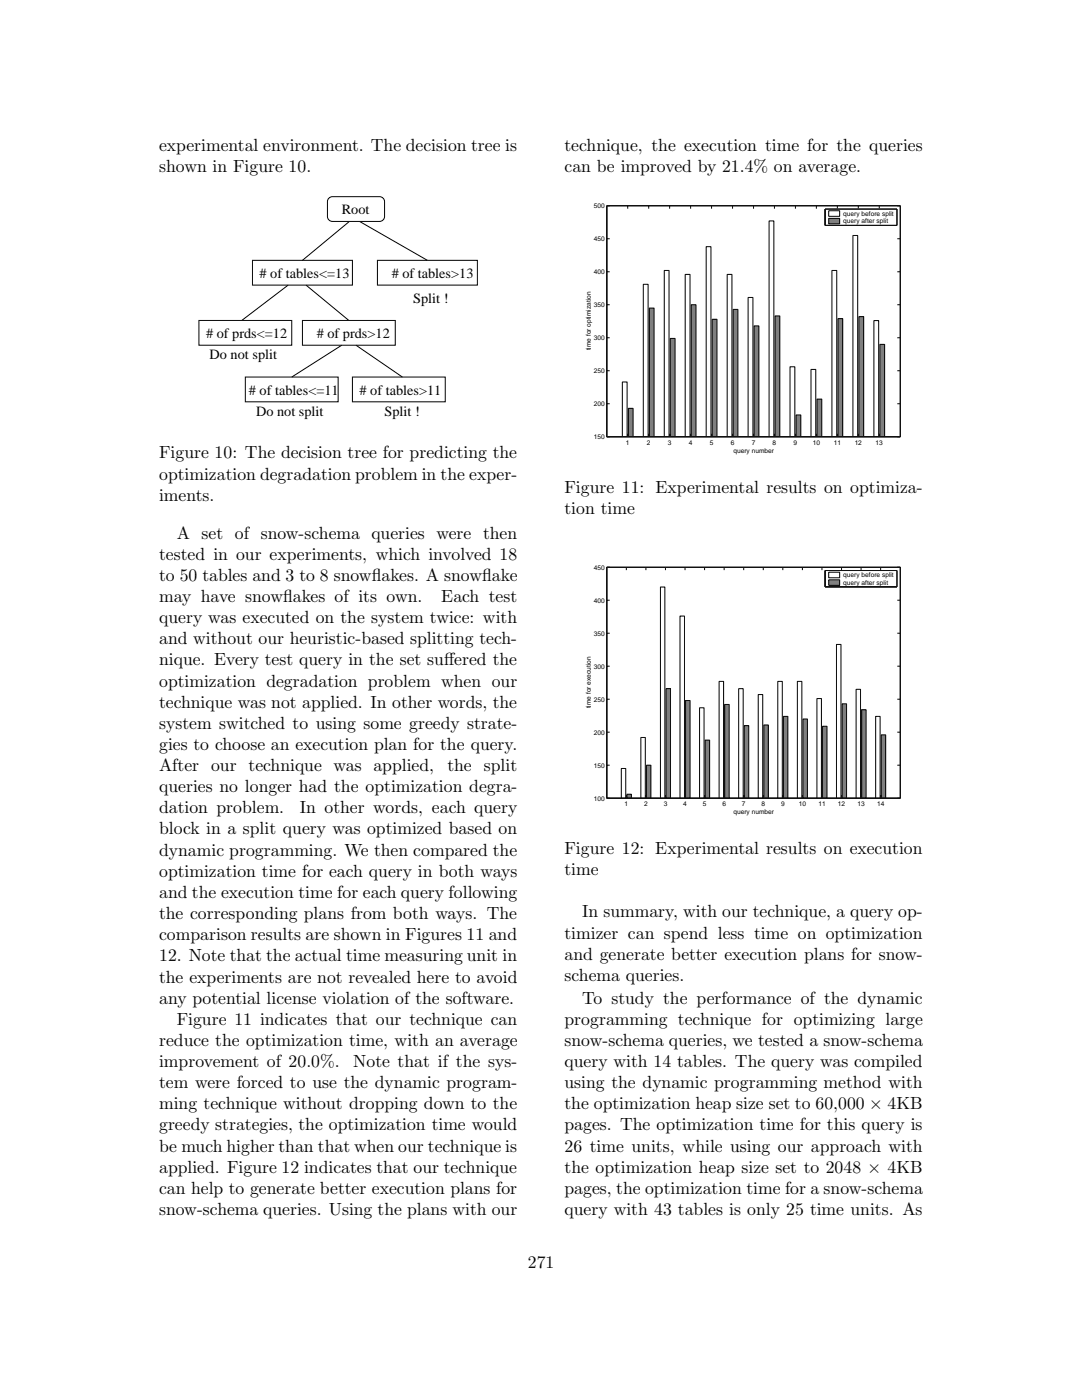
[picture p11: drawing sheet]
<svg xmlns="http://www.w3.org/2000/svg" width="216mm" height="279mm" viewBox="0 0 216 279" stroke-linecap="round" stroke-linejoin="round" font-family="sans-serif">
<defs><g id="words">
<g font-size="3.5">
<text x="31.7" y="30.1">experimental environment. The decision tree is</text>
<text x="31.8" y="34.3">shown in Figure 10.</text>
<text x="112.6" y="34.3">can be improved by 21.4% on average.</text>
<text x="112.6" y="30.1">technique, the execution time for the queries</text>
<text x="31.7" y="91.5">Figure 10: The decision tree for predicting the</text>
<text x="31.8" y="95.7">optimization degradation problem in the exper-</text>
<text x="31.7" y="99.9">iments.</text>
<text x="112.6" y="98.4">Figure 11: Experimental results on optimiza-</text>
<text x="35.3" y="107.5">A set of snow-schema queries were then</text>
<text x="112.6" y="102.6">tion time</text>
<text x="31.7" y="111.7">tested in our experiments, which involved 18</text>
<text x="31.7" y="116">to 50 tables and 3 to 8 snowf</text>
<text x="74.2" y="116">lakes. A snowf</text>
<text x="96.2" y="116">lake</text>
<text x="31.7" y="124.4">query was executed on the system twice: with</text>
<text x="31.7" y="120.1">may have snowf</text>
<text x="56.5" y="120.1">lakes of its own.</text>
<text x="88" y="120.1">Each test</text>
<text x="31.7" y="128.6">and without our heuristic-based splitting tech-</text>
<text x="31.7" y="132.8">nique. Every test query in the set suf</text>
<text x="31.7" y="137">optimization degradation problem when our</text>
<text x="88.6" y="132.8">fered the</text>
<text x="31.7" y="141.3">technique was not applied. In other words, the</text>
<text x="31.7" y="149.7">gies to choose an execution plan for the query.</text>
<text x="31.7" y="145.5">system switched to using some greedy strate-</text>
<text x="31.7" y="153.9">After our technique was applied,</text>
<text x="89.3" y="153.9">the split</text>
<text x="31.7" y="158.1">queries no longer had the optimization degra-</text>
<text x="31.7" y="166.5">block in a split query was optimized based on</text>
<text x="31.7" y="162.3">dation problem.</text>
<text x="59.8" y="162.3">In other words, each query</text>
<text x="31.7" y="170.8">dynamic programming. We then compared the</text>
<text x="112.6" y="170.5">Figure 12: Experimental results on execution</text>
<text x="31.7" y="179.2">and the execution time for each query following</text>
<text x="31.7" y="175">optimization time for each query in both ways</text>
<text x="112.6" y="174.7">time</text>
<text x="31.7" y="183.4">the corresponding plans from both ways. The</text>
<text x="116.2" y="183.1">In summary, with our technique, a query op-</text>
<text x="31.7" y="191.9">12. Note that the actual time measuring unit in</text>
<text x="31.7" y="187.6">comparison results are shown in Figures 11 and</text>
<text x="112.6" y="187.3">timizer can spend less time on optimization</text>
<text x="112.6" y="191.6">and generate better execution plans for snow-</text>
<text x="31.7" y="196.1">the experiments are not revealed here to avoid</text>
<text x="112.6" y="195.7">schema queries.</text>
<text x="31.7" y="200.3">any potential license violation of the software.</text>
<text x="116.2" y="200.3">To study the performance of the dynamic</text>
<text x="31.7" y="208.7">reduce the optimization time, with an average</text>
<text x="35.3" y="204.5">Figure 11 indicates that our technique can</text>
<text x="112.6" y="204.5">programming technique for optimizing large</text>
<text x="112.6" y="208.7">snow-schema queries, we tested a snow-schema</text>
<text x="31.7" y="212.9">improvement of 20.0%.</text>
<text x="70.5" y="212.9">Note that if the sys-</text>
<text x="112.6" y="212.9">query with 14 tables. The query was compiled</text>
<text x="31.7" y="221.4">ming technique without dropping down to the</text>
<text x="31.7" y="217.2">tem were forced to use the dynamic program-</text>
<text x="112.6" y="217.2">using the dynamic programming method with</text>
<text x="112.6" y="221.4">the optimization heap size set to 60,000 × 4KB</text>
<text x="31.7" y="225.6">greedy strategies, the optimization time would</text>
<text x="112.6" y="225.6">pages. The optimization time for this query is</text>
<text x="31.7" y="229.8">be much higher than that when our technique is</text>
<text x="112.6" y="229.8">26 time units, while using our approach with</text>
<text x="31.7" y="238.3">can help to generate better execution plans for</text>
<text x="31.7" y="234">applied. Figure 12 indicates that our technique</text>
<text x="112.6" y="238.3">pages, the optimization time for a snow-schema</text>
<text x="112.6" y="234">the optimization heap size set to 2048 × 4KB</text>
<text x="31.7" y="242.5">snow-schema queries. Using the plans with our</text>
<text x="112.6" y="242.5">query with 43 tables is only 25 time units. As</text>
<text x="105.3" y="253">271</text>
</g>
<g font-size="2.8">
<text x="68.2" y="42.8">Root</text>
<text x="51.8" y="55.5"># of tables&lt;=13</text>
<text x="78.2" y="55.5"># of tables&gt;13</text>
<text x="82.4" y="60.4">Split !</text>
<text x="41.1" y="67.5"># of prds&lt;=12</text>
<text x="41.8" y="71.7">Do not split</text>
<text x="63.2" y="67.5"># of prds&gt;12</text>
<text x="49.7" y="78.8"># of tables&lt;=11</text>
<text x="51.1" y="83">Do not split</text>
<text x="71.7" y="78.8"># of tables&gt;11</text>
<text x="76.7" y="83">Split !</text>
</g>
<g font-size="1.3">
<text x="118.5" y="41.5">500</text>
<text x="168.3" y="43.1">query before split</text>
<text x="168.3" y="44.6">query after split</text>
<text x="118.5" y="48.1">450</text>
<text x="118.5" y="54.7">400</text>
<text x="118.5" y="61.3">350</text>
<text x="117.9" y="69.9" transform="rotate(-90 117.9 69.9)">time for optimization</text>
<text x="118.5" y="67.9">300</text>
<text x="118.5" y="74.5">250</text>
<text x="118.5" y="81.1">200</text>
<text x="118.5" y="87.6">150</text>
<text x="124.9" y="88.7">1</text>
<text x="129.1" y="88.7">2</text>
<text x="133.3" y="88.7">3</text>
<text x="137.4" y="88.7">4</text>
<text x="141.6" y="88.7">5</text>
<text x="145.8" y="88.7">6</text>
<text x="150" y="88.7">7</text>
<text x="154.2" y="88.7">8</text>
<text x="158.4" y="88.7">9</text>
<text x="162.2" y="88.7">10</text>
<text x="166.4" y="88.7">11</text>
<text x="170.5" y="88.7">12</text>
<text x="174.7" y="88.7">13</text>
<text x="146.3" y="90.3">query number</text>
<text x="118.5" y="113.7">450</text>
<text x="168.3" y="115.2">query before split</text>
<text x="168.3" y="116.7">query after split</text>
<text x="118.5" y="120.3">400</text>
<text x="118.5" y="126.9">350</text>
<text x="118.5" y="133.4">300</text>
<text x="117.9" y="141.4" transform="rotate(-90 117.9 141.4)">time for execution</text>
<text x="118.5" y="140">250</text>
<text x="118.5" y="146.6">200</text>
<text x="118.5" y="153.2">150</text>
<text x="118.5" y="159.8">100</text>
<text x="124.6" y="160.9">1</text>
<text x="128.5" y="160.9">2</text>
<text x="132.4" y="160.9">3</text>
<text x="136.3" y="160.9">4</text>
<text x="140.2" y="160.9">5</text>
<text x="144.1" y="160.9">6</text>
<text x="148" y="160.9">7</text>
<text x="151.9" y="160.9">8</text>
<text x="155.8" y="160.9">9</text>
<text x="159.4" y="160.9">10</text>
<text x="163.3" y="160.9">11</text>
<text x="167.2" y="160.9">12</text>
<text x="171.1" y="160.9">13</text>
<text x="175" y="160.9">14</text>
<text x="146.3" y="162.4">query number</text>
</g>
</g></defs>
<g fill="none" stroke="#000" stroke-width=".2">
<path d="M65.6 39.5l.7-.2h9.4a.99 .99 0 0 1 1 .9v3a.99 .99 0 0 1-1 1h-9.4a.99 .99 0 0 1-1-1v-3zM50.4 52h19.9v4.9h-19.9zM57.5 56.9l-9.3 7.1M61.1 56.9l8.5 7.1M69.6 44.2l-9.2 7.8M71.7 44.2l13.6 7.8M75.3 52h20v4.9h-20zM39.7 64h18.5v4.9h-18.5zM49 75.2h18.5v5h-18.5zM60.4 64h18.5v4.9h-18.5zM68.2 68.9l-10 6.3M70.3 75.2h18.5v5h-18.5z"/>
<path d="M71 68.9l9.3 6.3"/>
</g>
<path d="M116.6 39.8h63.6v50.9h-63.6z" fill="#fff"/>
<path d="M121.1 41.1h58.5v46.1h-58.5z" fill-rule="evenodd" fill="#fff"/>
<path d="M121.1 41.1h58.5v46.1h-58.5z" fill="none" stroke="#fff" stroke-width=".2"/>
<path d="M124.2 76.2h.9v11h-.9z" fill-rule="evenodd" fill="#fff"/>
<path d="M124.2 87.2v-11h.9v11" fill="none" stroke="#000" stroke-width=".2"/>
<path d="M128.4 56.7h.9v30.5h-.9z" fill-rule="evenodd" fill="#fff"/>
<path d="M128.4 87.2v-30.5h.9v30.5" fill="none" stroke="#000" stroke-width=".2"/>
<path d="M132.5 54h1v33.2h-1z" fill-rule="evenodd" fill="#fff"/>
<path d="M132.5 87.2v-33.2h1v33.2" fill="none" stroke="#000" stroke-width=".2"/>
<path d="M136.7 54.8h1v32.4h-1z" fill-rule="evenodd" fill="#fff"/>
<path d="M136.7 87.2v-32.4h1v32.4" fill="none" stroke="#000" stroke-width=".2"/>
<path d="M140.9 49.2h1v38h-1z" fill-rule="evenodd" fill="#fff"/>
<path d="M140.9 87.2v-38h1v38" fill="none" stroke="#000" stroke-width=".2"/>
<path d="M145.1 54.8h.9v32.4h-.9z" fill-rule="evenodd" fill="#fff"/>
<path d="M145.1 87.2v-32.4h.9v32.4" fill="none" stroke="#000" stroke-width=".2"/>
<path d="M149.3 59.4h.9v27.8h-.9z" fill-rule="evenodd" fill="#fff"/>
<path d="M149.3 87.2v-27.8h.9v27.8" fill="none" stroke="#000" stroke-width=".2"/>
<path d="M153.5 44.1h.9v43.1h-.9z" fill-rule="evenodd" fill="#fff"/>
<path d="M153.5 87.2v-43.1h.9v43.1" fill="none" stroke="#000" stroke-width=".2"/>
<path d="M157.6 73.2h1v14h-1z" fill-rule="evenodd" fill="#fff"/>
<path d="M157.6 87.2v-14h1v14" fill="none" stroke="#000" stroke-width=".2"/>
<path d="M161.8 73.7h1v13.5h-1z" fill-rule="evenodd" fill="#fff"/>
<path d="M161.8 87.2v-13.5h1v13.5" fill="none" stroke="#000" stroke-width=".2"/>
<path d="M166 54h1v33.2h-1z" fill-rule="evenodd" fill="#fff"/>
<path d="M166 87.2v-33.2h1v33.2" fill="none" stroke="#000" stroke-width=".2"/>
<path d="M170.2 47h.9v40.2h-.9z" fill-rule="evenodd" fill="#fff"/>
<path d="M170.2 87.2v-40.2h.9v40.2" fill="none" stroke="#000" stroke-width=".2"/>
<path d="M174.4 64h.9v23.2h-.9z" fill-rule="evenodd" fill="#fff"/>
<path d="M174.4 87.2v-23.2h.9v23.2" fill="none" stroke="#000" stroke-width=".2"/>
<path d="M125.4 81.5h.9v5.7h-.9z" fill-rule="evenodd" fill="#7f7f7f"/>
<path d="M125.4 87.2v-5.7h.9v5.7" fill="none" stroke="#000" stroke-width=".2"/>
<path d="M129.6 61.5h.9v25.7h-.9z" fill-rule="evenodd" fill="#7f7f7f"/>
<path d="M129.6 87.2v-25.7h.9v25.7" fill="none" stroke="#000" stroke-width=".2"/>
<path d="M133.7 67.5h1v19.7h-1z" fill-rule="evenodd" fill="#7f7f7f"/>
<path d="M133.7 87.2v-19.7h1v19.7" fill="none" stroke="#000" stroke-width=".2"/>
<path d="M137.9 60.8h1v26.4h-1z" fill-rule="evenodd" fill="#7f7f7f"/>
<path d="M137.9 87.2v-26.4h1v26.4" fill="none" stroke="#000" stroke-width=".2"/>
<path d="M142.1 63.7h1v23.5h-1z" fill-rule="evenodd" fill="#7f7f7f"/>
<path d="M142.1 87.2v-23.5h1v23.5" fill="none" stroke="#000" stroke-width=".2"/>
<path d="M146.3 61.7h.9v25.5h-.9z" fill-rule="evenodd" fill="#7f7f7f"/>
<path d="M146.3 87.2v-25.5h.9v25.5" fill="none" stroke="#000" stroke-width=".2"/>
<path d="M150.5 65h.9v22.2h-.9z" fill-rule="evenodd" fill="#7f7f7f"/>
<path d="M150.5 87.2v-22.2h.9v22.2" fill="none" stroke="#000" stroke-width=".2"/>
<path d="M154.7 63.1h.9v24.1h-.9z" fill-rule="evenodd" fill="#7f7f7f"/>
<path d="M154.7 87.2v-24.1h.9v24.1" fill="none" stroke="#000" stroke-width=".2"/>
<path d="M158.8 82.8h1v4.4h-1z" fill-rule="evenodd" fill="#7f7f7f"/>
<path d="M158.8 87.2v-4.4h1v4.4" fill="none" stroke="#000" stroke-width=".2"/>
<path d="M163 79.6h1v7.6h-1z" fill-rule="evenodd" fill="#7f7f7f"/>
<path d="M163 87.2v-7.6h1v7.6" fill="none" stroke="#000" stroke-width=".2"/>
<path d="M167.2 63.6h1v23.6h-1z" fill-rule="evenodd" fill="#7f7f7f"/>
<path d="M167.2 87.2v-23.6h1v23.6" fill="none" stroke="#000" stroke-width=".2"/>
<path d="M171.4 63.2h.9v24h-.9z" fill-rule="evenodd" fill="#7f7f7f"/>
<path d="M171.4 87.2v-24h.9v24" fill="none" stroke="#000" stroke-width=".2"/>
<path d="M175.6 68.7h.9v18.5h-.9z" fill-rule="evenodd" fill="#7f7f7f"/>
<g fill="none" stroke="#000" stroke-width=".2">
<path d="M121.1 41.1h58.5v46.1h-58.5zM121.1 54.2h.6M121.1 47.6h.6M125.3 41.1v.5M129.4 41.1v.5M133.6 41.1v.5M137.8 41.1v.5M142 41.1v.5M146.2 41.1v.5M150.4 41.1v.5M154.5 41.1v.5M158.7 41.1v.5"/>
<path d="M162.9 41.1v.5M167.1 41.1v.5M171.3 41.1v.5M175.4 41.1v.5M179 54.2h.6M179 47.6h.6M121.1 74h.6M121.1 67.4h.6M121.1 60.8h.6M179 74h.6M179 67.4h.6M179 60.8h.6"/>
<path d="M121.1 80.6h.6M125.3 86.6v.6M129.4 86.6v.6M133.6 86.6v.6M137.8 86.6v.6M142 86.6v.6M146.2 86.6v.6M150.4 86.6v.6M154.5 86.6v.6M158.7 86.6v.6M162.9 86.6v.6M167.1 86.6v.6"/>
<path d="M171.3 86.6v.6M175.4 86.6v.6M175.6 87.2v-18.5h.9v18.5M179 80.6h.6"/>
</g>
<path d="M164.6 41.7h14.4v3.3h-14.4z" fill-rule="evenodd" fill="#fff"/>
<path d="M164.6 41.7h14.4v3.3h-14.4z" fill="none" stroke="#fff" stroke-width=".2"/>
<path d="M164.6 41.7h14.4v3.3h-14.4z" fill="none" stroke="#000" stroke-width=".2"/>
<path d="M165.4 42.1h2.1v1.1h-2.1z" fill-rule="evenodd" fill="#fff"/>
<path d="M165.4 42.1h2.1v1.1h-2.1z" fill="none" stroke="#000" stroke-width=".2"/>
<path d="M165.4 43.6h2.1v1.1h-2.1z" fill-rule="evenodd" fill="#7f7f7f"/>
<path d="M165.4 43.6h2.1v1.1h-2.1z" fill="none" stroke="#000" stroke-width=".2"/>
<path d="M116.6 111.9h63.6v50.9h-63.6z" fill="#fff"/>
<path d="M121.1 113.2h58.5v46.1h-58.5z" fill-rule="evenodd" fill="#fff"/>
<path d="M121.1 113.2h58.5v46.1h-58.5z" fill="none" stroke="#fff" stroke-width=".2"/>
<path d="M124 153.4h.9v6h-.9z" fill-rule="evenodd" fill="#fff"/>
<path d="M124 159.4v-6h.9v6" fill="none" stroke="#000" stroke-width=".2"/>
<path d="M127.9 147.2h.9v12.2h-.9z" fill-rule="evenodd" fill="#fff"/>
<path d="M127.9 159.4v-12.2h.9v12.2" fill="none" stroke="#000" stroke-width=".2"/>
<path d="M131.8 117.2h.9v42.2h-.9z" fill-rule="evenodd" fill="#fff"/>
<path d="M131.8 159.4v-42.2h.9v42.2" fill="none" stroke="#000" stroke-width=".2"/>
<path d="M135.7 122.9h.9v36.5h-.9z" fill-rule="evenodd" fill="#fff"/>
<path d="M135.7 159.4v-36.5h.9v36.5" fill="none" stroke="#000" stroke-width=".2"/>
<path d="M139.6 141.3h.9v18.1h-.9z" fill-rule="evenodd" fill="#fff"/>
<path d="M139.6 159.4v-18.1h.9v18.1" fill="none" stroke="#000" stroke-width=".2"/>
<path d="M143.5 136h.9v23.4h-.9z" fill-rule="evenodd" fill="#fff"/>
<path d="M143.5 159.4v-23.4h.9v23.4" fill="none" stroke="#000" stroke-width=".2"/>
<path d="M147.4 137.4h.9v22h-.9z" fill-rule="evenodd" fill="#fff"/>
<path d="M147.4 159.4v-22h.9v22" fill="none" stroke="#000" stroke-width=".2"/>
<path d="M151.3 138.6h.9v20.8h-.9z" fill-rule="evenodd" fill="#fff"/>
<path d="M151.3 159.4v-20.8h.9v20.8" fill="none" stroke="#000" stroke-width=".2"/>
<path d="M155.2 136h.9v23.4h-.9z" fill-rule="evenodd" fill="#fff"/>
<path d="M155.2 159.4v-23.4h.9v23.4" fill="none" stroke="#000" stroke-width=".2"/>
<path d="M159.1 136h.9v23.4h-.9z" fill-rule="evenodd" fill="#fff"/>
<path d="M159.1 159.4v-23.4h.9v23.4" fill="none" stroke="#000" stroke-width=".2"/>
<path d="M163 139.4h.9v20h-.9z" fill-rule="evenodd" fill="#fff"/>
<path d="M163 159.4v-20h.9v20" fill="none" stroke="#000" stroke-width=".2"/>
<path d="M166.9 128.6h.9v30.8h-.9z" fill-rule="evenodd" fill="#fff"/>
<path d="M166.9 159.4v-30.8h.9v30.8" fill="none" stroke="#000" stroke-width=".2"/>
<path d="M170.8 137.6h.9v21.8h-.9z" fill-rule="evenodd" fill="#fff"/>
<path d="M170.8 159.4v-21.8h.9v21.8" fill="none" stroke="#000" stroke-width=".2"/>
<path d="M174.7 143h.9v16.4h-.9z" fill-rule="evenodd" fill="#fff"/>
<path d="M174.7 159.4v-16.4h.9v16.4" fill="none" stroke="#000" stroke-width=".2"/>
<path d="M125.1 158.5h.9v.9h-.9z" fill-rule="evenodd" fill="#7f7f7f"/>
<path d="M125.1 159.4v-.9h.9v.9" fill="none" stroke="#000" stroke-width=".2"/>
<path d="M129 152.7h.9v6.7h-.9z" fill-rule="evenodd" fill="#7f7f7f"/>
<path d="M129 159.4v-6.7h.9v6.7" fill="none" stroke="#000" stroke-width=".2"/>
<path d="M132.9 137.4h.9v22h-.9z" fill-rule="evenodd" fill="#7f7f7f"/>
<path d="M132.9 159.4v-22h.9v22" fill="none" stroke="#000" stroke-width=".2"/>
<path d="M136.8 139.8h.9v19.6h-.9z" fill-rule="evenodd" fill="#7f7f7f"/>
<path d="M136.8 159.4v-19.6h.9v19.6" fill="none" stroke="#000" stroke-width=".2"/>
<path d="M140.7 147.7h.9v11.7h-.9z" fill-rule="evenodd" fill="#7f7f7f"/>
<path d="M140.7 159.4v-11.7h.9v11.7" fill="none" stroke="#000" stroke-width=".2"/>
<path d="M144.6 140.6h.9v18.8h-.9z" fill-rule="evenodd" fill="#7f7f7f"/>
<path d="M144.6 159.4v-18.8h.9v18.8" fill="none" stroke="#000" stroke-width=".2"/>
<path d="M148.5 144.8h.9v14.6h-.9z" fill-rule="evenodd" fill="#7f7f7f"/>
<path d="M148.5 159.4v-14.6h.9v14.6" fill="none" stroke="#000" stroke-width=".2"/>
<path d="M152.4 144.7h.9v14.7h-.9z" fill-rule="evenodd" fill="#7f7f7f"/>
<path d="M152.4 159.4v-14.7h.9v14.7" fill="none" stroke="#000" stroke-width=".2"/>
<path d="M156.3 143h.9v16.4h-.9z" fill-rule="evenodd" fill="#7f7f7f"/>
<path d="M156.3 159.4v-16.4h.9v16.4" fill="none" stroke="#000" stroke-width=".2"/>
<path d="M160.2 143.5h.9v15.9h-.9z" fill-rule="evenodd" fill="#7f7f7f"/>
<path d="M160.2 159.4v-15.9h.9v15.9" fill="none" stroke="#000" stroke-width=".2"/>
<path d="M164.1 144.9h.9v14.5h-.9z" fill-rule="evenodd" fill="#7f7f7f"/>
<path d="M164.1 159.4v-14.5h.9v14.5" fill="none" stroke="#000" stroke-width=".2"/>
<path d="M168 140.5h.9v18.9h-.9z" fill-rule="evenodd" fill="#7f7f7f"/>
<path d="M168 159.4v-18.9h.9v18.9" fill="none" stroke="#000" stroke-width=".2"/>
<path d="M171.9 141.6h.9v17.8h-.9z" fill-rule="evenodd" fill="#7f7f7f"/>
<path d="M171.9 159.4v-17.8h.9v17.8" fill="none" stroke="#000" stroke-width=".2"/>
<path d="M175.8 146.7h.9v12.7h-.9z" fill-rule="evenodd" fill="#7f7f7f"/>
<g fill="none" stroke="#000" stroke-width=".2">
<path d="M121.1 113.2h58.5v46.1h-58.5zM121.1 119.8h.6M125 113.2v.6M128.9 113.2v.6M132.8 113.2v.6M136.7 113.2v.6M140.6 113.2v.6M144.5 113.2v.6M148.4 113.2v.6M152.3 113.2v.6M156.2 113.2v.6M160.1 113.2v.6"/>
<path d="M164 113.2v.6M167.9 113.2v.6M171.8 113.2v.6M175.7 113.2v.6M179 119.8h.6M121.1 139.5h.6M121.1 133h.6M121.1 126.4h.6M179 139.5h.6M179 133h.6M179 126.4h.6M121.1 152.7h.6"/>
<path d="M121.1 146.1h.6M125 158.7v.6M128.9 158.7v.6M132.8 158.7v.6M136.7 158.7v.6M140.6 158.7v.6M144.5 158.7v.6M148.4 158.7v.6M152.3 158.7v.6M156.2 158.7v.6M160.1 158.7v.6M164 158.7v.6"/>
<path d="M167.9 158.7v.6M171.8 158.7v.6M175.7 158.7v.6M175.8 159.4v-12.7h.9v12.7M179 152.7h.6M179 146.1h.6"/>
</g>
<path d="M164.6 113.9h14.4v3.2h-14.4z" fill-rule="evenodd" fill="#fff"/>
<path d="M164.6 113.9h14.4v3.2h-14.4z" fill="none" stroke="#fff" stroke-width=".2"/>
<path d="M164.6 113.9h14.4v3.2h-14.4z" fill="none" stroke="#000" stroke-width=".2"/>
<path d="M165.4 114.2h2.1v1.1h-2.1z" fill-rule="evenodd" fill="#fff"/>
<path d="M165.4 114.2h2.1v1.1h-2.1z" fill="none" stroke="#000" stroke-width=".2"/>
<path d="M165.4 115.7h2.1v1.1h-2.1z" fill-rule="evenodd" fill="#7f7f7f"/>
<path d="M165.4 115.7h2.1v1.1h-2.1z" fill="none" stroke="#000" stroke-width=".2"/>
<use href="#words"/>
</svg>
